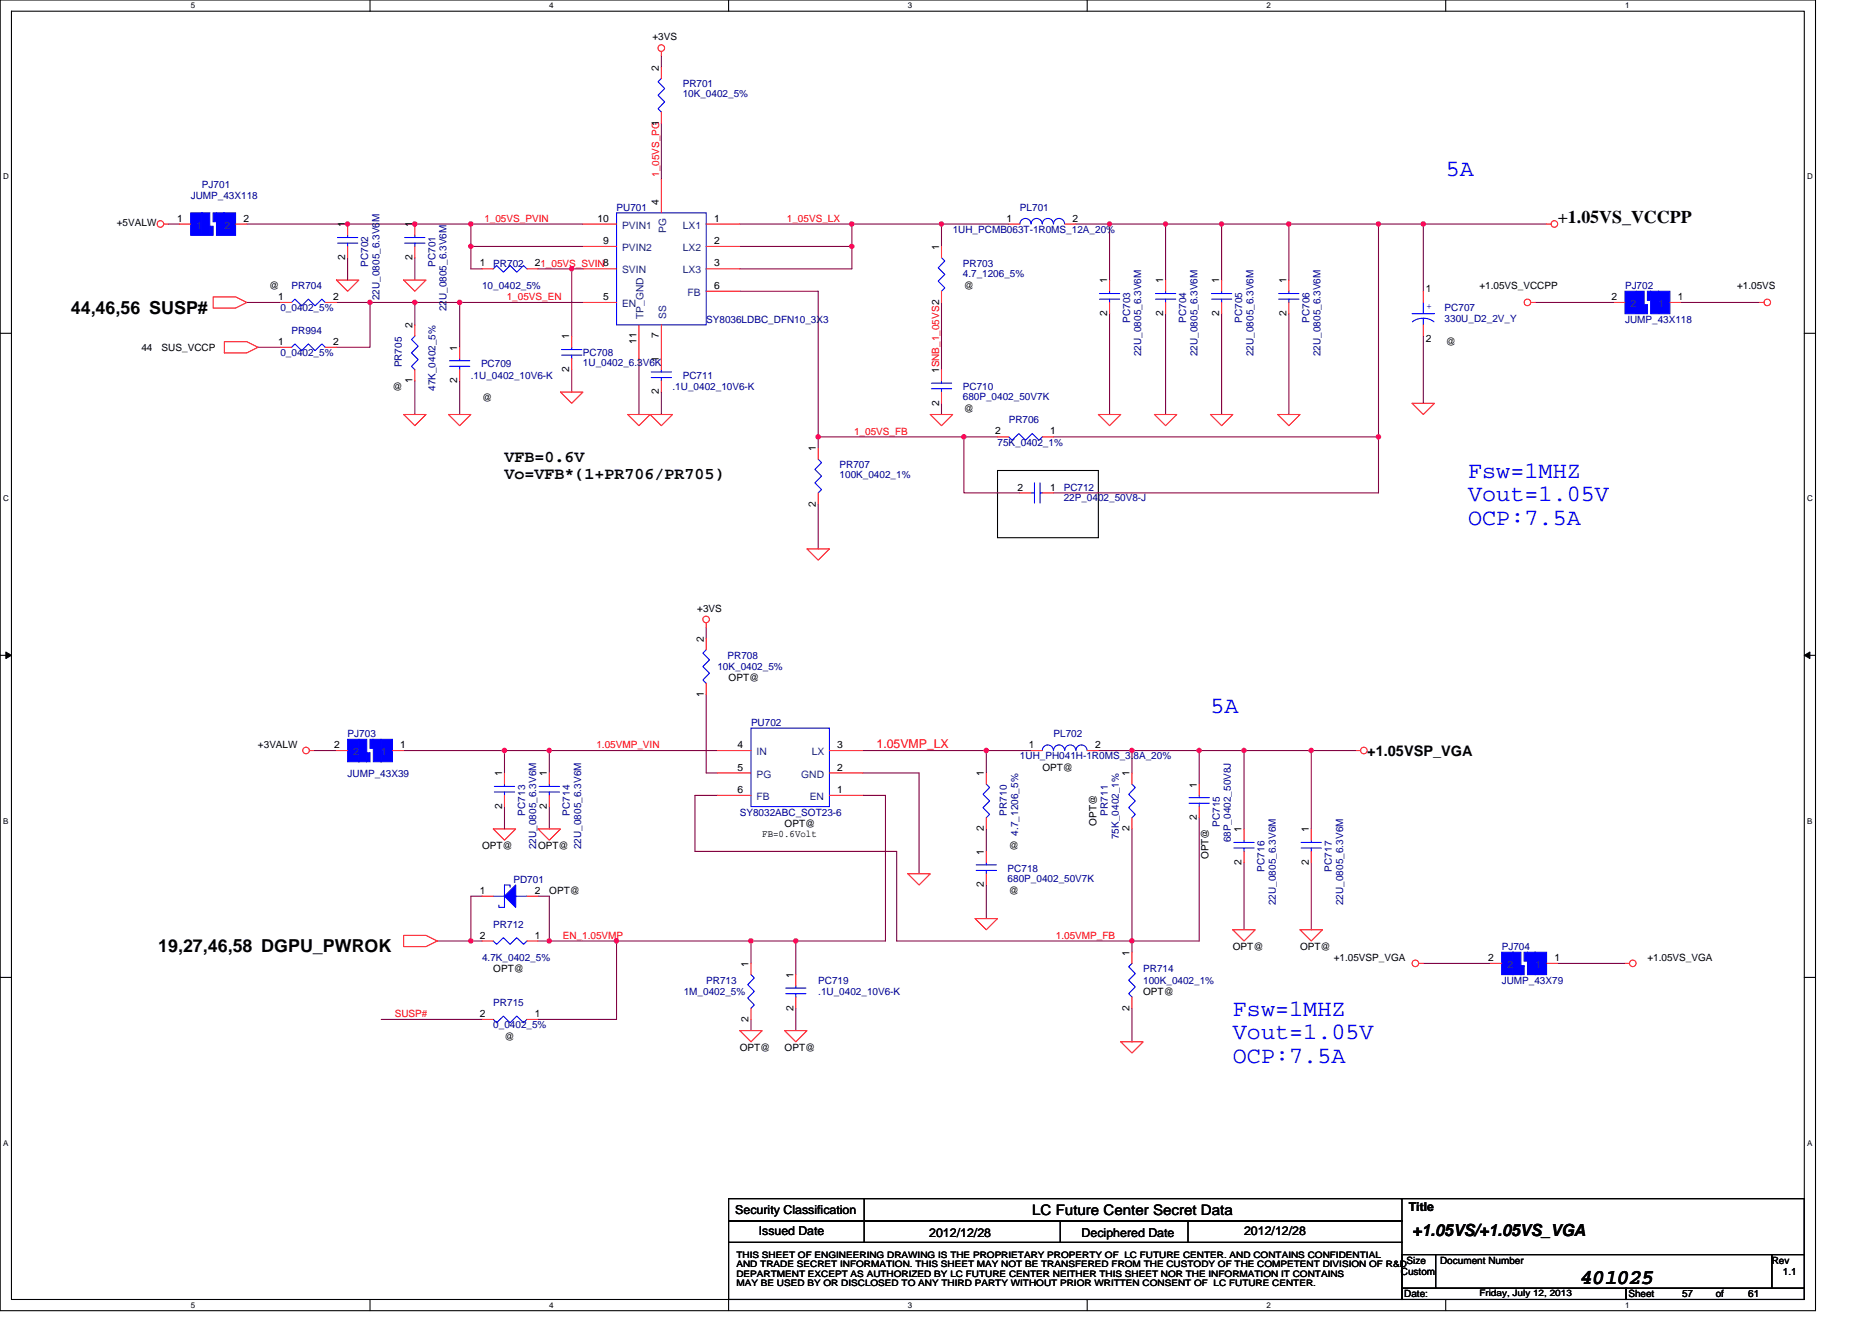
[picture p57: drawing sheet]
<svg xmlns="http://www.w3.org/2000/svg" width="297mm" height="210mm" viewBox="0 0 297 210" stroke-linecap="round" stroke-linejoin="round" font-family="sans-serif">
<defs><g id="words">
<g font-size="3.7" fill="#00f">
<text x="229.4" y="27.9">5A</text>
<text x="233" y="75.9">Fsw=1MHZ</text>
<text x="233" y="79.6">Vout=1.05V</text>
<text x="233" y="83.3">OCP:7.5A</text>
<text x="192.1" y="113.2">5A</text>
<text x="195.6" y="161.2">Fsw=1MHZ</text>
<text x="195.6" y="164.9">Vout=1.05V</text>
<text x="195.6" y="168.7">OCP:7.5A</text>
</g>
<text font-size="3.4" x="250.7" y="203.7">401025</text>
<g font-size="2.8">
<text x="247.2" y="35.3">+1.05VS_VCCPP</text>
<text x="11.2" y="49.8">44,46,56 SUSP#</text>
<text x="25.1" y="151.1">19,27,46,58 DGPU_PWROK</text>
</g>
<g font-size="2.6">
<text x="80" y="73.3">VFB=0.6V</text>
<text x="80" y="76">Vo=VFB*(1+PR706/PR705)</text>
<text x="224.1" y="196.2">+1.05VS/+1.05VS_VGA</text>
</g>
<g font-size="2.3">
<text x="217" y="120">+1.05VSP_VGA</text>
<text x="163.8" y="192.8">LC Future Center Secret Data</text>
</g>
<text font-size="1.9" fill="#f00" x="139.1" y="118.8">1.05VMP_LX</text>
<g font-size="1.9">
<text x="116.7" y="192.7">Security Classification</text>
<text x="120.4" y="196.1">Issued Date</text>
<text x="147.4" y="196.3">2012/12/28</text>
<text x="171.6" y="196.3">Deciphered Date</text>
<text x="197.4" y="196.1">2012/12/28</text>
<text x="223.5" y="192.2">Title</text>
</g>
<g font-size="1.6">
<text x="103.5" y="6.4">+3VS</text>
<text x="104.6" y="11.2" transform="rotate(-90 104.6 11.2)">2</text>
<text x="18.5" y="35.9">+5VALW</text>
<text x="28.1" y="35.2">1</text>
<text x="38.6" y="35.2">2</text>
<text x="94.8" y="35.2">10</text>
<text x="104.6" y="32.5" transform="rotate(-90 104.6 32.5)">4</text>
<text x="113.3" y="35.2">1</text>
<text x="159.7" y="35.2">1</text>
<text x="170.2" y="35.2">2</text>
<text x="54.8" y="41.3" transform="rotate(-90 54.8 41.3)">2</text>
<text x="54.8" y="36.1" transform="rotate(-90 54.8 36.1)">1</text>
<text x="65.4" y="41.3" transform="rotate(-90 65.4 41.3)">2</text>
<text x="65.4" y="36.1" transform="rotate(-90 65.4 36.1)">1</text>
<text x="95.7" y="38.7">9</text>
<text x="113.3" y="38.7">2</text>
<text x="149" y="39.6" transform="rotate(-90 149 39.6)">1</text>
<text x="42.7" y="45.9">@</text>
<text x="44.1" y="47.6">1</text>
<text x="52.8" y="47.6">2</text>
<text x="76.1" y="42.3">1</text>
<text x="84.9" y="42.3">21_05VS_SVIN8</text>
<text x="95.7" y="47.6">5</text>
<text x="113.3" y="42.3">3</text>
<text x="113.3" y="45.8">6</text>
<text x="152.9" y="45.9">@</text>
<text x="175.7" y="45" transform="rotate(-90 175.7 45)">1</text>
<text x="184.6" y="45" transform="rotate(-90 184.6 45)">1</text>
<text x="193.5" y="45" transform="rotate(-90 193.5 45)">1</text>
<text x="204.1" y="45" transform="rotate(-90 204.1 45)">1</text>
<text x="226.2" y="46.4">1</text>
<text x="234.7" y="45.9">+1.05VS_VCCPP</text>
<text x="255.7" y="47.6">2</text>
<text x="266.2" y="47.6">1</text>
<text x="275.6" y="45.9">+1.05VS</text>
<text x="65.4" y="52.1" transform="rotate(-90 65.4 52.1)">2</text>
<text x="90.3" y="53.9" transform="rotate(-90 90.3 53.9)">1</text>
<text x="104.6" y="53.7" transform="rotate(-90 104.6 53.7)">7</text>
<text x="175.7" y="50.2" transform="rotate(-90 175.7 50.2)">2</text>
<text x="184.6" y="50.2" transform="rotate(-90 184.6 50.2)">2</text>
<text x="193.5" y="50.2" transform="rotate(-90 193.5 50.2)">2</text>
<text x="204.1" y="50.2" transform="rotate(-90 204.1 50.2)">2</text>
<text x="22.4" y="55.6">44</text>
<text x="25.7" y="55.6">SUS_VCCP</text>
<text x="44.1" y="54.7">1</text>
<text x="52.8" y="54.7">2</text>
<text x="72.6" y="55.6" transform="rotate(-90 72.6 55.6)">1</text>
<text x="90.3" y="59.1" transform="rotate(-90 90.3 59.1)">2</text>
<text x="101" y="54.6" transform="rotate(-90 101 54.6)">11</text>
<text x="104.6" y="57.4" transform="rotate(-90 104.6 57.4)">1</text>
<text x="149" y="59.2" transform="rotate(-90 149 59.2)">1SNB_1_05VS2</text>
<text x="226.2" y="54.3">2</text>
<text x="229.4" y="54.8">@</text>
<text x="62.3" y="61.9">@</text>
<text x="65.4" y="60.8" transform="rotate(-90 65.4 60.8)">1</text>
<text x="72.6" y="60.8" transform="rotate(-90 72.6 60.8)">2</text>
<text x="76.5" y="63.6">@</text>
<text x="104.6" y="62.6" transform="rotate(-90 104.6 62.6)">2</text>
<text x="149" y="64.4" transform="rotate(-90 149 64.4)">2</text>
<text x="152.9" y="65.4">@</text>
<text x="129.5" y="71.6" transform="rotate(-90 129.5 71.6)">1</text>
<text x="157.9" y="69">2</text>
<text x="166.6" y="69">1</text>
<text x="161.5" y="77.9">2</text>
<text x="166.6" y="77.9">1</text>
<text x="129.5" y="80.4" transform="rotate(-90 129.5 80.4)">2</text>
<text x="110.6" y="97.1">+3VS</text>
<text x="111.7" y="101.9" transform="rotate(-90 111.7 101.9)">2</text>
<text x="111.7" y="110.6" transform="rotate(-90 111.7 110.6)">1</text>
<text x="115.6" y="108.1">OPT@</text>
<text x="40.9" y="118.8">+3VALW</text>
<text x="53" y="118.7">2</text>
<text x="63.5" y="118.7">1</text>
<text x="117" y="118.7">4</text>
<text x="132.9" y="118.7">3</text>
<text x="163.3" y="118.7">1</text>
<text x="173.8" y="118.7">2</text>
<text x="79.7" y="123.2" transform="rotate(-90 79.7 123.2)">1</text>
<text x="86.8" y="123.2" transform="rotate(-90 86.8 123.2)">1</text>
<text x="117" y="122.3">5</text>
<text x="117" y="125.9">6</text>
<text x="132.9" y="122.3">2</text>
<text x="132.9" y="125.9">1</text>
<text x="156.1" y="123.2" transform="rotate(-90 156.1 123.2)">1</text>
<text x="165.4" y="122.3">OPT@</text>
<text x="179.2" y="123.2" transform="rotate(-90 179.2 123.2)">1</text>
<text x="189.9" y="125" transform="rotate(-90 189.9 125)">1</text>
<text x="79.7" y="128.4" transform="rotate(-90 79.7 128.4)">2</text>
<text x="86.8" y="128.4" transform="rotate(-90 86.8 128.4)">2</text>
<text x="124.5" y="131.2">OPT@</text>
<text x="156.1" y="132" transform="rotate(-90 156.1 132)">2</text>
<text x="174" y="131" transform="rotate(-90 174 131)">OPT@</text>
<text x="179.2" y="132" transform="rotate(-90 179.2 132)">2</text>
<text x="189.9" y="130.2" transform="rotate(-90 189.9 130.2)">2</text>
<text x="76.5" y="134.8">OPT@</text>
<text x="85.4" y="134.8">OPT@</text>
<text x="120.9" y="132.8">FB=0.6Volt</text>
<text x="156.1" y="135.7" transform="rotate(-90 156.1 135.7)">1</text>
<text x="160.1" y="134.8">@</text>
<text x="191.8" y="136.4" transform="rotate(-90 191.8 136.4)">OPT@</text>
<text x="197" y="137.3" transform="rotate(-90 197 137.3)">2</text>
<text x="197" y="132.1" transform="rotate(-90 197 132.1)">1</text>
<text x="207.7" y="137.3" transform="rotate(-90 207.7 137.3)">2</text>
<text x="207.7" y="132.1" transform="rotate(-90 207.7 132.1)">1</text>
<text x="76.1" y="141.9">1</text>
<text x="84.9" y="141.9">2</text>
<text x="87.2" y="141.9">OPT@</text>
<text x="156.1" y="140.8" transform="rotate(-90 156.1 140.8)">2</text>
<text x="160.1" y="141.9">@</text>
<text x="76.1" y="149">2</text>
<text x="84.9" y="149">1</text>
<text x="78.3" y="154.3">OPT@</text>
<text x="118.8" y="153.4" transform="rotate(-90 118.8 153.4)">1</text>
<text x="125.9" y="155.2" transform="rotate(-90 125.9 155.2)">1</text>
<text x="179.2" y="151.7" transform="rotate(-90 179.2 151.7)">1</text>
<text x="195.6" y="150.8">OPT@</text>
<text x="206.3" y="150.8">OPT@</text>
<text x="211.6" y="152.5">+1.05VSP_VGA</text>
<text x="236.2" y="152.5">2</text>
<text x="246.7" y="152.5">1</text>
<text x="261.4" y="152.5">+1.05VS_VGA</text>
<text x="76.1" y="161.4">2</text>
<text x="84.9" y="161.4">1</text>
<text x="125.9" y="160.4" transform="rotate(-90 125.9 160.4)">2</text>
<text x="179.2" y="160.4" transform="rotate(-90 179.2 160.4)">2</text>
<text x="181.4" y="157.9">OPT@</text>
<text x="80" y="165">@</text>
<text x="117.4" y="166.8">OPT@</text>
<text x="118.8" y="162.2" transform="rotate(-90 118.8 162.2)">2</text>
<text x="124.5" y="166.8">OPT@</text>
<text x="222.3" y="202.3">Custom</text>
<text x="223.2" y="200.6">Size</text>
<text x="228.5" y="200.6">Document Number</text>
<text x="281.1" y="200.6">Rev</text>
<text x="282.9" y="202.3">1.1</text>
<text x="222.8" y="205.9">Date:</text>
<text x="258.4" y="205.9">Sheet</text>
<text x="266.9" y="205.9">57</text>
<text x="272.2" y="205.9">of</text>
<text x="277.4" y="205.9">61</text>
</g>
<g font-size="1.6" fill="#000080">
<text x="108.3" y="13.9">PR701</text>
<text x="108.3" y="15.5">10K_0402_5%</text>
<text x="32" y="29.9">PJ701</text>
<text x="30.3" y="31.6">JUMP_43X118</text>
<text x="97.8" y="33.4">PU701</text>
<text x="161.8" y="33.4">PL701</text>
<text x="151.2" y="37">1UH_PCMB063T-1R0MS_12A_20%</text>
<text x="46.3" y="45.9">PR704</text>
<text x="58.4" y="42.3" transform="rotate(-90 58.4 42.3)">PC702</text>
<text x="60.2" y="47.6" transform="rotate(-90 60.2 47.6)">22U_0805_6.3V6M</text>
<text x="69.1" y="42.3" transform="rotate(-90 69.1 42.3)">PC701</text>
<text x="76.5" y="45.9">10_0402_5%</text>
<text x="78.3" y="42.3">PR702</text>
<text x="152.8" y="42.3">PR703</text>
<text x="152.8" y="43.9">4.7_1206_5%</text>
<text x="257.8" y="45.9">PJ702</text>
<text x="44.5" y="49.4">0_0402_5%</text>
<text x="46.3" y="53">PR994</text>
<text x="70.9" y="49.4" transform="rotate(-90 70.9 49.4)">22U_0805_6.3V6M</text>
<text x="112.1" y="51.2">SY8036LDBC_DFN10_3X3</text>
<text x="179.3" y="51.2" transform="rotate(-90 179.3 51.2)">PC703</text>
<text x="188.2" y="51.2" transform="rotate(-90 188.2 51.2)">PC704</text>
<text x="197.1" y="51.2" transform="rotate(-90 197.1 51.2)">PC705</text>
<text x="207.8" y="51.2" transform="rotate(-90 207.8 51.2)">PC706</text>
<text x="229.2" y="49.4">PC707</text>
<text x="229.2" y="51">330U_D2_2V_Y</text>
<text x="257.8" y="51.2">JUMP_43X118</text>
<text x="44.5" y="56.5">0_0402_5%</text>
<text x="63.8" y="58.3" transform="rotate(-90 63.8 58.3)">PR705</text>
<text x="76.3" y="58.3">PC709</text>
<text x="92.5" y="56.5">PC708</text>
<text x="92.5" y="58.1">1U_0402_6.3V6K</text>
<text x="181.1" y="56.5" transform="rotate(-90 181.1 56.5)">22U_0805_6.3V6M</text>
<text x="190" y="56.5" transform="rotate(-90 190 56.5)">22U_0805_6.3V6M</text>
<text x="198.9" y="56.5" transform="rotate(-90 198.9 56.5)">22U_0805_6.3V6M</text>
<text x="209.5" y="56.5" transform="rotate(-90 209.5 56.5)">22U_0805_6.3V6M</text>
<text x="69.1" y="62.1" transform="rotate(-90 69.1 62.1)">47K_0402_5%</text>
<text x="74.7" y="60.1">.1U_0402_10V6-K</text>
<text x="106.7" y="61.9">.1U_0402_10V6-K</text>
<text x="108.3" y="60.1">PC711</text>
<text x="152.8" y="61.9">PC710</text>
<text x="152.8" y="63.5">680P_0402_50V7K</text>
<text x="158.3" y="70.8">75K_0402_1%</text>
<text x="160.1" y="67.2">PR706</text>
<text x="133.2" y="74.3">PR707</text>
<text x="133.2" y="75.9">100K_0402_1%</text>
<text x="168.8" y="77.9">PC712</text>
<text x="168.8" y="79.5">22P_0402_50V8-J</text>
<text x="113.8" y="106.3">10K_0402_5%</text>
<text x="115.4" y="104.5">PR708</text>
<text x="55.2" y="117">PJ703</text>
<text x="119.2" y="115.2">PU702</text>
<text x="167.2" y="117">PL702</text>
<text x="55.2" y="123.4">JUMP_43X39</text>
<text x="161.8" y="120.5">1UH_PH041H-1R0MS_3.8A_20%</text>
<text x="83.3" y="129.4" transform="rotate(-90 83.3 129.4)">PC713</text>
<text x="90.4" y="129.4" transform="rotate(-90 90.4 129.4)">PC714</text>
<text x="117.4" y="129.4">SY8032ABC_SOT23-6</text>
<text x="159.8" y="129.4" transform="rotate(-90 159.8 129.4)">PR710</text>
<text x="175.8" y="129.4" transform="rotate(-90 175.8 129.4)">PR711</text>
<text x="193.5" y="131.2" transform="rotate(-90 193.5 131.2)">PC715</text>
<text x="85.1" y="134.8" transform="rotate(-90 85.1 134.8)">22U_0805_6.3V6M</text>
<text x="92.2" y="134.8" transform="rotate(-90 92.2 134.8)">22U_0805_6.3V6M</text>
<text x="161.5" y="132.6" transform="rotate(-90 161.5 132.6)">4.7_1206_5%</text>
<text x="177.5" y="133.2" transform="rotate(-90 177.5 133.2)">75K_0402_1%</text>
<text x="195.3" y="133.7" transform="rotate(-90 195.3 133.7)">68P_0402_50V8J</text>
<text x="81.5" y="140.1">PD701</text>
<text x="159.9" y="138.3">PC718</text>
<text x="159.9" y="139.9">680P_0402_50V7K</text>
<text x="200.7" y="138.3" transform="rotate(-90 200.7 138.3)">PC716</text>
<text x="202.4" y="143.7" transform="rotate(-90 202.4 143.7)">22U_0805_6.3V6M</text>
<text x="211.3" y="138.3" transform="rotate(-90 211.3 138.3)">PC717</text>
<text x="213.1" y="143.7" transform="rotate(-90 213.1 143.7)">22U_0805_6.3V6M</text>
<text x="78.3" y="147.2">PR712</text>
<text x="76.5" y="152.5">4.7K_0402_5%</text>
<text x="181.4" y="154.3">PR714</text>
<text x="238.3" y="150.8">PJ704</text>
<text x="78.3" y="159.7">PR715</text>
<text x="108.5" y="157.9">1M_0402_5%</text>
<text x="112.1" y="156.1">PR713</text>
<text x="129.8" y="156.1">PC719</text>
<text x="129.8" y="157.9">.1U_0402_10V6-K</text>
<text x="181.4" y="156.1">100K_0402_1%</text>
<text x="238.3" y="156.1">JUMP_43X79</text>
<text x="78.3" y="163.2">0_0402_5%</text>
</g>
<g font-size="1.6" fill="#f00">
<text x="104.6" y="28.1" transform="rotate(-90 104.6 28.1)">1_05VS_PG1</text>
<text x="76.9" y="35.2">1_05VS_PVIN</text>
<text x="124.9" y="35.2">1_05VS_LX</text>
<text x="80.4" y="47.6">1_05VS_EN</text>
<text x="135.5" y="69">1_05VS_FB</text>
<text x="94.6" y="118.8">1.05VMP_VIN</text>
<text x="89.3" y="149">EN_1.05VMP</text>
<text x="167.5" y="149">1.05VMP_FB</text>
<text x="62.6" y="161.4">SUSP#</text>
</g>
<g font-size="1.6" fill="#004080">
<text x="31.2" y="36.3">1</text>
<text x="35.6" y="36.3">2</text>
<text x="98.7" y="36.3">PVIN1</text>
<text x="98.7" y="39.8">PVIN2</text>
<text x="105.7" y="37" transform="rotate(-90 105.7 37)">PG</text>
<text x="108.3" y="39.8">LX2</text>
<text x="108.3" y="36.3">LX1</text>
<text x="98.7" y="43.4">SVIN</text>
<text x="108.3" y="43.4">LX3</text>
<text x="109.1" y="46.9">FB</text>
<text x="98.7" y="48.7">EN</text>
<text x="102.1" y="50.7" transform="rotate(-90 102.1 50.7)">TP_GND</text>
<text x="105.7" y="50.7" transform="rotate(-90 105.7 50.7)">SS</text>
<text x="258.7" y="48.7">2</text>
<text x="263.2" y="48.7">1</text>
<text x="56" y="119.8">2</text>
<text x="60.5" y="119.8">1</text>
<text x="120.1" y="119.8">IN</text>
<text x="128.8" y="119.8">LX</text>
<text x="120.1" y="123.4">PG</text>
<text x="127.1" y="123.4">GND</text>
<text x="120.1" y="127">FB</text>
<text x="128.5" y="127">EN</text>
<text x="239.2" y="153.6">2</text>
<text x="243.6" y="153.6">1</text>
</g>
<text font-size="1.6" fill="#00f" x="226.4" y="49.1">+</text>
<g font-size="1.4">
<text x="116.9" y="199.7">THIS SHEET OF ENGINEERING DRAWING IS THE PROPRIETARY PROPERTY OF LC FUTURE CENTER. AND CONTAINS CONFIDENTIAL</text>
<text x="116.9" y="201.1">AND TRADE SECRET INFORMATION. THIS SHEET MAY NOT BE TRANSFERED FROM THE CUSTODY OF THE COMPETENT DIVISION OF R&amp;D</text>
<text x="116.9" y="202.6">DEPARTMENT EXCEPT AS AUTHORIZED BY LC FUTURE CENTER NEITHER THIS SHEET NOR THE INFORMATION IT CONTAINS</text>
<text x="116.9" y="204.1">MAY BE USED BY OR DISCLOSED TO ANY THIRD PARTY WITHOUT PRIOR WRITTEN CONSENT OF LC FUTURE CENTER.</text>
<text x="234.7" y="205.7">Friday, July 12, 2013</text>
</g>
<g font-size="1.3">
<text x="30.3" y="1.3">5</text>
<text x="87.2" y="1.3">4</text>
<text x="144.1" y="1.3">3</text>
<text x="201" y="1.3">2</text>
<text x="257.8" y="1.3">1</text>
<text x=".5" y="28.5">D</text>
<text x="286.7" y="28.5">D</text>
<text x=".5" y="79.6">C</text>
<text x="286.7" y="79.6">C</text>
<text x=".5" y="130.7">B</text>
<text x="286.7" y="130.7">B</text>
<text x=".5" y="181.8">A</text>
<text x="286.7" y="181.8">A</text>
<text x="30.3" y="207.6">5</text>
<text x="87.2" y="207.6">4</text>
<text x="144.1" y="207.6">3</text>
<text x="201" y="207.6">2</text>
<text x="257.8" y="207.6">1</text>
</g>
</g></defs>
<path d="M0 0h288.1v208h-288.1zM1.8 1.8h284.5v204.4h-284.5z" fill="none" stroke="#000" stroke-width=".17"/>
<g fill="#fff">
<path d="M30.3 .2h.7v1.4h-.7z"/>
<path d="M30.3 206.4h.7v1.5h-.7z"/>
</g>
<path d="M58.7 0v1.8M58.7 206.2v1.8" fill="none" stroke="#000" stroke-width=".17"/>
<g fill="#fff">
<path d="M87.2 .2h.7v1.4h-.7z"/>
<path d="M87.2 206.4h.7v1.5h-.7z"/>
</g>
<path d="M115.6 0v1.8M115.6 206.2v1.8" fill="none" stroke="#000" stroke-width=".17"/>
<g fill="#fff">
<path d="M144.1 .2h.7v1.4h-.7z"/>
<path d="M144.1 206.4h.7v1.5h-.7z"/>
</g>
<path d="M172.5 0v1.8M172.5 206.2v1.8" fill="none" stroke="#000" stroke-width=".17"/>
<g fill="#fff">
<path d="M201 .2h.7v1.4h-.7z"/>
<path d="M201 206.4h.7v1.5h-.7z"/>
</g>
<path d="M229.4 0v1.8M229.4 206.2v1.8" fill="none" stroke="#000" stroke-width=".17"/>
<g fill="#fff">
<path d="M257.8 .2h.7v1.4h-.7z"/>
<path d="M257.8 206.4h.7v1.5h-.7z"/>
<path d="M.5 27.3h.9v1.4h-.9z"/>
<path d="M286.7 27.3h1v1.4h-1z"/>
<path d="M.5 78.4h.9v1.5h-.9z"/>
<path d="M286.7 78.4h1v1.5h-1z"/>
</g>
<path d="M0 52.9h1.8M286.3 52.9h1.8" fill="none" stroke="#000" stroke-width=".17"/>
<g fill="#fff">
<path d="M.5 129.6h.8v1.4h-.8z"/>
<path d="M286.7 129.6h.9v1.4h-.9z"/>
</g>
<path d="M0 104h1.8M286.3 104h1.8" fill="none" stroke="#000" stroke-width=".17"/>
<path d="M.9 103.5l.9 .5-.9 .5zM286.3 104l.9-.5v1z" fill="#000" stroke="#000" stroke-width=".16"/>
<g fill="#fff">
<path d="M.5 180.7h.8v1.4h-.8z"/>
<path d="M286.7 180.7h.9v1.4h-.9z"/>
</g>
<g fill="none" stroke="#000" stroke-width=".17">
<path d="M158.3 74.7h16v10.6h-16zM0 155.1h1.8M286.3 155.1h1.8M115.6 190.2h106.9v3.6h-106.9zM115.6 193.8h106.9v3.4h-106.9zM115.6 197.2h106.9v9h-106.9zM137.1 190.2v7M168.2 193.8v3.4M188.5 193.8v3.4M222.3 190.2h64v8.9M222.5 199.1h5.3v5.4h-5.3zM227.8 199.1h53.3v5.4h-53.3z"/>
<path d="M281.1 199.1h5.2v5.4h-5.2zM222.5 204.5h35.5v1.7h-35.5zM258 204.5h28.3v1.7h-28.3z"/>
</g>
<g fill="none" stroke="#800040" stroke-width=".17">
<path d="M104.9 19.6v8.8M104.9 8.9v1.8M26.7 35.6h1.8M39.2 35.6h35.5v3.5M74.7 39.1v3.6h1.8M74.7 35.6h17.8M74.7 39.1h17.8M117.4 39.1h17.8M117.4 35.6h17.8M135.2 39.1v3.6h-17.8M135.2 35.6h14.2M135.2 35.6v3.5"/>
<path d="M149.4 35.6h10.7M149.4 35.6v3.5M170.7 35.6h5.4v8.8M176.1 35.6h8.9M185 35.6v8.8M185 35.6h8.8M193.8 35.6h10.7M193.8 35.6v8.8M204.5 35.6v8.8M204.5 35.6h14.2M218.7 35.6h7.1M218.7 35.6v33.7"/>
<path d="M225.8 35.6h19.6M225.8 35.6v10.6M39.2 48h5.3M40.9 55.1h3.6M53.4 48h5.3M55.2 40.9v3.5M58.7 48h7.1M58.7 48v7.1h-5.3M65.8 48v3.6M65.8 40.9v3.5M65.8 48h7.1v7.1M72.9 48h19.6"/>
<path d="M85.4 42.7h5.3M90.7 42.7v10.6M90.7 42.7h1.8M90.7 58.7v3.5M101.4 56.9v8.9M117.4 46.2h12.4v23.1M149.4 48v10.7M176.1 49.8v16M185 49.8v16M193.8 49.8v16M204.5 49.8v16M225.8 53.3v10.7"/>
<path d="M243.6 48h12.5M266.7 48h12.5M65.8 60.5v5.3M72.9 60.5v5.3M104.9 62.2v3.6M129.8 69.3h23.1v8.9h8.9M129.8 69.3v1.8M149.4 64v1.8M152.9 69.3h5.4M167.2 69.3h51.5M218.7 69.3v8.9h-51.5M112.1 99.6v1.7"/>
<path d="M129.8 80v7.1M49.8 119.1h3.6M64 119.1h16v3.6M80 119.1h7.2v3.6M87.2 119.1h26.6M112.1 110.2v12.5h1.7M136.9 119.1h19.6M156.5 119.1v3.6M156.5 119.1h7.1M174.3 119.1h5.3M179.6 119.1h10.7v5.4M179.6 119.1v3.6"/>
<path d="M190.3 119.1h7.1M197.4 119.1h10.7v12.5M197.4 119.1v12.5M208.1 119.1h7.1M80 128v3.6M87.2 128v3.6M113.8 126.2h-3.5v8.9h32v14.3h37.3M136.9 126.2h3.6v23.2h-14.2M136.9 122.7h8.9v16M156.5 131.6v3.5M179.6 131.6v17.8M190.3 129.8v19.6h-10.7"/>
<path d="M197.4 136.9v10.7M208.1 136.9v10.7M69.4 149.4h5.3M74.7 149.4h1.8M76.5 142.2h-1.8v7.2M85.4 142.2h1.8v7.2M85.4 149.4h1.8M87.2 149.4h10.6M97.8 149.4v12.4h-12.4M97.8 149.4h21.4M119.2 149.4h7.1M119.2 149.4v3.5"/>
<path d="M126.3 149.4v5.3M156.5 140.5v5.3M179.6 149.4v1.7M225.8 152.9h10.7M247.2 152.9h10.6M60.5 161.8h16M119.2 161.8v1.8M126.3 160v3.6M179.6 160v5.4"/>
</g>
<g fill="#f0f" stroke="#f0f" stroke-width=".17">
<circle cx="65.8" cy="48" r=".35"/>
<circle cx="74.7" cy="39.1" r=".35"/>
<circle cx="74.7" cy="35.5" r=".35"/>
<circle cx="65.8" cy="35.5" r=".35"/>
<circle cx="72.9" cy="48" r=".35"/>
<circle cx="55.1" cy="35.5" r=".35"/>
<circle cx="179.6" cy="149.3" r=".35"/>
<circle cx="190.3" cy="119.1" r=".35"/>
<circle cx="179.6" cy="119.1" r=".35"/>
<circle cx="156.5" cy="119.1" r=".35"/>
<circle cx="208.1" cy="119.1" r=".35"/>
<circle cx="197.4" cy="119.1" r=".35"/>
<circle cx="126.3" cy="149.3" r=".35"/>
<circle cx="119.2" cy="149.3" r=".35"/>
<circle cx="80" cy="119.1" r=".35"/>
<circle cx="87.1" cy="119.1" r=".35"/>
<circle cx="97.8" cy="149.3" r=".35"/>
<circle cx="87.1" cy="149.3" r=".35"/>
<circle cx="90.7" cy="42.7" r=".35"/>
<circle cx="74.7" cy="149.3" r=".35"/>
<circle cx="225.8" cy="35.5" r=".35"/>
<circle cx="149.4" cy="35.5" r=".35"/>
<circle cx="135.2" cy="35.5" r=".35"/>
<circle cx="152.9" cy="69.3" r=".35"/>
<circle cx="129.8" cy="69.3" r=".35"/>
<circle cx="184.9" cy="35.5" r=".35"/>
<circle cx="176" cy="35.5" r=".35"/>
<circle cx="204.5" cy="35.5" r=".35"/>
<circle cx="193.8" cy="35.5" r=".35"/>
<circle cx="218.7" cy="69.3" r=".35"/>
<circle cx="218.7" cy="35.5" r=".35"/>
<circle cx="135.2" cy="39.1" r=".35"/>
<circle cx="58.7" cy="48" r=".35"/>
</g>
<g fill="none" stroke="#f00" stroke-width=".17">
<path d="M104.9 8.2v.7M104.9 17.8v1.8M104.9 10.7v1.7M26 35.6h.7M28.5 35.6h1.8M37.4 35.6h1.8M55.2 35.6v1.7M55.2 39.1v1.8M65.8 35.6v1.7M65.8 39.1v1.8M92.5 35.6h5.3M92.5 39.1h5.3"/>
<path d="M104.9 28.4v5.4M112.1 39.1h5.3M112.1 35.6h5.3M149.4 39.1v1.8M160.1 35.6h1.7M168.9 35.6h1.8M245.4 35.6h.7M33.8 47.1h3.6l1.8 .9-1.8 .9h-3.6zM35.6 54.2h3.6l1.7 .9-1.7 .9h-3.6zM44.5 55.1h1.8M44.5 48h1.8M51.6 55.1h1.8"/>
<path d="M51.6 48h1.8M53.4 44.4h3.5l-1.7 1.8zM64 44.4h3.6l-1.8 1.8zM72.9 55.1v1.8M72.9 58.7v1.8M76.5 42.7h1.8M83.6 42.7h1.8M90.7 53.3v1.8M90.7 56.9v1.8M92.5 48h5.3M92.5 42.7h5.3M101.4 51.6v5.3"/>
<path d="M104.9 51.6v7.1M112.1 42.7h5.3M112.1 46.2h5.3M149.4 58.7v1.8M149.4 46.2v1.8M176.1 44.4v1.8M176.1 48v1.8M193.8 44.4v1.8M193.8 48v1.8M225.8 46.2v1.8M225.8 51.6v1.7M242.9 48h.7"/>
<path d="M279.2 48h.7M64 65.8h3.6l-1.8 1.8zM71.2 65.8h3.5l-1.8 1.8zM88.9 62.2h3.6l-1.8 1.8zM99.6 65.8h3.6l-1.8 1.8zM103.2 65.8h3.5l-1.8 1.8zM104.9 60.5v1.7M129.8 71.1v1.8M129.8 78.2v1.8M147.6 65.8h3.6l-1.8 1.8zM149.4 62.2v1.8M158.3 69.3h1.8"/>
<path d="M161.8 78.2h1.8M165.4 78.2h1.8M165.4 69.3h1.8M174.3 65.8h3.5l-1.7 1.8zM183.2 65.8h3.5l-1.7 1.8zM192.1 65.8h3.5l-1.8 1.8zM202.7 65.8h3.6l-1.8 1.8zM224.1 64h3.5l-1.8 1.8zM112.1 98.8v.8M128.1 87.1h3.5l-1.8 1.8zM49.1 119.1h.7M53.4 119.1h1.8"/>
<path d="M62.3 119.1h1.7M112.1 108.5v1.7M112.1 101.3v1.8M113.8 119.1h5.4M131.6 119.1h5.3M163.6 119.1h1.8M172.5 119.1h1.8M215.2 119.1h.7M78.3 131.6h3.5l-1.8 1.7zM80 122.7v1.8M80 126.2v1.8M85.4 131.6h3.5l-1.7 1.7z"/>
<path d="M113.8 122.7h5.4M113.8 126.2h5.4M131.6 126.2h5.3M131.6 122.7h5.3M144.1 138.7h3.5l-1.8 1.8zM156.5 122.7v1.8M156.5 129.8v1.8M156.5 135.1v1.8M156.5 138.7v1.8M179.6 122.7v1.8M179.6 129.8v1.8M190.3 124.5v1.7"/>
<path d="M190.3 128v1.8M197.4 131.6v1.7M197.4 135.1v1.8M208.1 131.6v1.7M208.1 135.1v1.8M64 148.5h3.6l1.8 .9-1.8 .8h-3.6zM76.5 142.2h1.8M76.5 149.4h1.8M83.6 142.2h1.8M83.6 149.4h1.8M119.2 152.9v1.8M154.7 145.8h3.6l-1.8 1.8z"/>
<path d="M195.6 147.6h3.6l-1.8 1.8zM206.3 147.6h3.5l-1.7 1.8zM225.1 152.9h.7M236.5 152.9h1.8M245.4 152.9h1.8M257.8 152.9h.8M76.5 161.8h1.8M83.6 161.8h1.8M117.4 163.6h3.5l-1.7 1.8zM119.2 160v1.8M124.5 163.6h3.6l-1.8 1.8zM177.8 165.4h3.6l-1.8 1.7z"/>
<circle cx="104.9" cy="7.6" r=".52"/>
<circle cx="25.4" cy="35.5" r=".52"/>
<circle cx="246.6" cy="35.5" r=".52"/>
<circle cx="242.4" cy="48" r=".52"/>
<circle cx="280.4" cy="48" r=".52"/>
<circle cx="112" cy="98.3" r=".52"/>
<circle cx="48.6" cy="119.1" r=".52"/>
<circle cx="216.4" cy="119.1" r=".52"/>
<circle cx="224.6" cy="152.9" r=".52"/>
<circle cx="259.1" cy="152.9" r=".52"/>
</g>
<g fill="none" stroke="#00f" stroke-width=".17">
<path d="M104.9 12.4l-.5 .6 1.1 1.1-1.1 1 1.1 1.1-1.1 1.1 .5 .5M53.5 38.6h3.3M53.5 37.7h3.3M55.2 37.3v.4M55.2 38.6v.5M64.2 38.6h3.2M64.2 37.7h3.2M65.8 37.3v.4M65.8 38.6v.5M97.8 33.8h14.3v17.8h-14.3zM161.8 35.5a.88 .88 0 0 1 .9-.8 .88 .88 0 0 1 .9 .8M163.6 35.5a.88 .88 0 0 1 .9-.8 .88 .88 0 0 1 .9 .8 .89 .89 0 0 1 .9-.8 .89 .89 0 0 1 .8 .8 .89 .89 0 0 1 .9-.8 .89 .89 0 0 1 .9 .8"/>
<path d="M46.3 55.1l.5-.5 1.1 1 1-1 1.1 1 1.1-1 .5 .5M46.3 48l.5-.5 1.1 1 1-1 1.1 1 1.1-1 .5 .5M71.3 58.1h3.2M71.3 57.3h3.2M72.9 56.9v.4M72.9 58.1v.6M78.3 42.7l.5-.6 1.1 1.1 1-1.1 1.1 1.1 1.1-1.1 .5 .6M89.1 56.4h3.2M89.1 55.5h3.2M90.7 55.1v.4M90.7 56.4v.5M103.3 59.9h3.2"/>
<path d="M103.3 59h3.2M104.9 58.7v.3M104.9 59.9v.6M149.4 40.9l.5 .5-1 1.1 1 1.1-1 1 1 1.1-.5 .5M174.5 47.5h3.2M174.5 46.6h3.2M176.1 46.2v.4M176.1 47.5v.5M192.2 47.5h3.2M192.2 46.6h3.2M193.8 46.2v.4M193.8 47.5v.5"/>
<path d="M224.1 49.8h3.5M224.1 51.1a2.86 2.86 0 0 1 3.4 0M225.8 50.5v1.1M225.8 48v1.8M129.8 72.9l.6 .5-1.1 1.1 1.1 1.1-1.1 1 1.1 1.1-.6 .5M147.8 61.7h3.2M147.8 60.8h3.2M149.4 60.5v.3M149.4 61.7v.5M160.1 69.3l.5 .6 1.1-1.1 1 1.1 1.1-1.1 1.1 1.1 .5-.6M163.6 78.2h.5M164.1 76.6v3.2"/>
<path d="M165 78.2h.4M165 76.6v3.2M112.1 103.1l-.6 .6 1.1 1-1.1 1.1 1.1 1-1.1 1.1 .6 .6M119.2 115.6h12.4v12.4h-12.4zM168.9 119.1a.89 .89 0 0 0-.9-.9 .89 .89 0 0 0-.9 .9 .88 .88 0 0 0-.8-.9 .88 .88 0 0 0-.9 .9M168.9 119.1a.88 .88 0 0 1 .9-.9 .88 .88 0 0 1 .9 .9M172.5 119.1a.88 .88 0 0 0-.9-.9 .88 .88 0 0 0-.9 .9M78.4 125.7h3.3M78.4 124.8h3.3M80 124.5v.3M80 125.7v.5M154.9 138.2h3.2"/>
<path d="M154.9 137.3h3.2M156.5 124.5l.5 .5-1 1.1 1 1-1 1.1 1 1.1-.5 .5M156.5 136.9v.4M156.5 138.2v.5M179.6 124.5l.5 .5-1 1.1 1 1-1 1.1 1 1.1-.5 .5M188.7 127.5h3.2M188.7 126.6h3.2M190.3 126.2v.4M190.3 127.5v.5M195.8 134.6h3.2M195.8 133.7h3.2M197.4 133.3v.4"/>
<path d="M197.4 134.6v.5M206.5 134.6h3.2M206.5 133.7h3.2M208.1 133.3v.4M208.1 134.6v.5M78.3 142.2h1.7M78.3 149.4l.5 .5 1.1-1.1 1 1.1 1.1-1.1 1.1 1.1 .5-.5M80.9 140.8v-.3h-.9v3.5h-.8v-.3M81.8 142.2h1.8M119.2 154.7l.5 .5-1.1 1.1 1.1 1.1-1.1 1 1.1 1.1-.5 .5M78.3 161.8l.5 .5 1.1-1 1 1 1.1-1 1.1 1 .5-.5"/>
</g>
<g fill="#00f" stroke="#00f" stroke-width=".17">
<path d="M81.8 140.5v3.5l-1.8-1.8z"/>
<path d="M30.3 33.8h1.7v3.5h-1.7z" fill-rule="evenodd"/>
<path d="M32 33.8h1.3v3.5h-1.3z" fill-rule="evenodd"/>
<path d="M33.3 35.9h.5v1.4h-.5z" fill-rule="evenodd"/>
<path d="M33.8 33.8h.6v1.4h-.6z" fill-rule="evenodd"/>
<path d="M34.4 33.8h1.2v3.5h-1.2z" fill-rule="evenodd"/>
<path d="M35.6 33.8h1.8v3.5h-1.8z" fill-rule="evenodd"/>
<path d="M243.6 151.1h1.8v3.6h-1.8z" fill-rule="evenodd"/>
<path d="M242.4 151.1h1.2v3.6h-1.2z" fill-rule="evenodd"/>
<path d="M241.8 151.1h.6v1.4h-.6z" fill-rule="evenodd"/>
<path d="M241.3 153.3h.5v1.4h-.5z" fill-rule="evenodd"/>
<path d="M240.1 151.1h1.2v3.6h-1.2z" fill-rule="evenodd"/>
<path d="M238.3 151.1h1.8v3.6h-1.8z" fill-rule="evenodd"/>
<path d="M60.5 117.3h1.8v3.6h-1.8z" fill-rule="evenodd"/>
<path d="M59.2 117.3h1.3v3.6h-1.3z" fill-rule="evenodd"/>
<path d="M58.7 117.3h.5v1.5h-.5z" fill-rule="evenodd"/>
<path d="M58.2 119.5h.5v1.4h-.5z" fill-rule="evenodd"/>
<path d="M56.9 117.3h1.3v3.6h-1.3z" fill-rule="evenodd"/>
<path d="M55.2 117.3h1.7v3.6h-1.7z" fill-rule="evenodd"/>
<path d="M263.2 46.2h1.8v3.6h-1.8z" fill-rule="evenodd"/>
<path d="M261.9 46.2h1.3v3.6h-1.3z" fill-rule="evenodd"/>
<path d="M261.4 46.2h.5v1.4h-.5z" fill-rule="evenodd"/>
<path d="M260.9 48.4h.5v1.4h-.5z" fill-rule="evenodd"/>
</g>
<path d="M259.6 46.2h1.3v3.6h-1.3z" fill="#00f"/>
<g fill="none" stroke="#00f" stroke-width=".17">
<path d="M65.8 53.3l-.5 .6 1.1 1-1.1 1.1 1.1 1.1-1.1 1 .5 .6M183.3 47.5h3.3M183.3 46.6h3.3M185 46.2v.4M185 47.5v.5M202.9 47.5h3.2M202.9 46.6h3.2M204.5 46.2v.4M204.5 47.5v.5M259.6 46.2h1.3v3.6h-1.3zM85.6 125.7h3.2M85.6 124.8h3.2"/>
<path d="M87.2 124.5v.3M87.2 125.7v.5M124.7 157.7h3.2M124.7 156.8h3.2M126.3 156.5v.3M126.3 157.7v.5M179.6 152.9l-.5 .5 1 1.1-1 1.1 1 1-1 1.1 .5 .5"/>
</g>
<path d="M257.8 46.2h1.8v3.6h-1.8z" fill-rule="evenodd" fill="#00f" stroke="#00f" stroke-width=".17"/>
<g fill="none" stroke="#f00" stroke-width=".17">
<path d="M65.8 58.7v1.8M65.8 51.6v1.7M185 44.4v1.8M185 48v1.8M204.5 44.4v1.8M204.5 48v1.8M256.1 48h1.7M265 48h1.7M87.2 122.7v1.8M87.2 126.2v1.8M126.3 154.7v1.8M126.3 158.2v1.8"/>
<path d="M179.6 151.1v1.8M179.6 158.2v1.8"/>
</g>
<g fill="#f0f" stroke="#f0f" stroke-width=".17">
<circle cx="65.8" cy="48" r=".35"/>
<circle cx="74.7" cy="39.1" r=".35"/>
<circle cx="74.7" cy="35.5" r=".35"/>
<circle cx="65.8" cy="35.5" r=".35"/>
<circle cx="72.9" cy="48" r=".35"/>
<circle cx="55.1" cy="35.5" r=".35"/>
<circle cx="179.6" cy="149.3" r=".35"/>
<circle cx="190.3" cy="119.1" r=".35"/>
<circle cx="179.6" cy="119.1" r=".35"/>
<circle cx="156.5" cy="119.1" r=".35"/>
<circle cx="208.1" cy="119.1" r=".35"/>
<circle cx="197.4" cy="119.1" r=".35"/>
<circle cx="126.3" cy="149.3" r=".35"/>
<circle cx="119.2" cy="149.3" r=".35"/>
<circle cx="80" cy="119.1" r=".35"/>
<circle cx="87.1" cy="119.1" r=".35"/>
<circle cx="97.8" cy="149.3" r=".35"/>
<circle cx="87.1" cy="149.3" r=".35"/>
<circle cx="90.7" cy="42.7" r=".35"/>
<circle cx="74.7" cy="149.3" r=".35"/>
<circle cx="225.8" cy="35.5" r=".35"/>
<circle cx="149.4" cy="35.5" r=".35"/>
<circle cx="135.2" cy="35.5" r=".35"/>
<circle cx="152.9" cy="69.3" r=".35"/>
<circle cx="129.8" cy="69.3" r=".35"/>
<circle cx="184.9" cy="35.5" r=".35"/>
<circle cx="176" cy="35.5" r=".35"/>
<circle cx="204.5" cy="35.5" r=".35"/>
<circle cx="193.8" cy="35.5" r=".35"/>
<circle cx="218.7" cy="69.3" r=".35"/>
<circle cx="218.7" cy="35.5" r=".35"/>
<circle cx="135.2" cy="39.1" r=".35"/>
<circle cx="58.7" cy="48" r=".35"/>
</g>
<use href="#words"/>
</svg>
